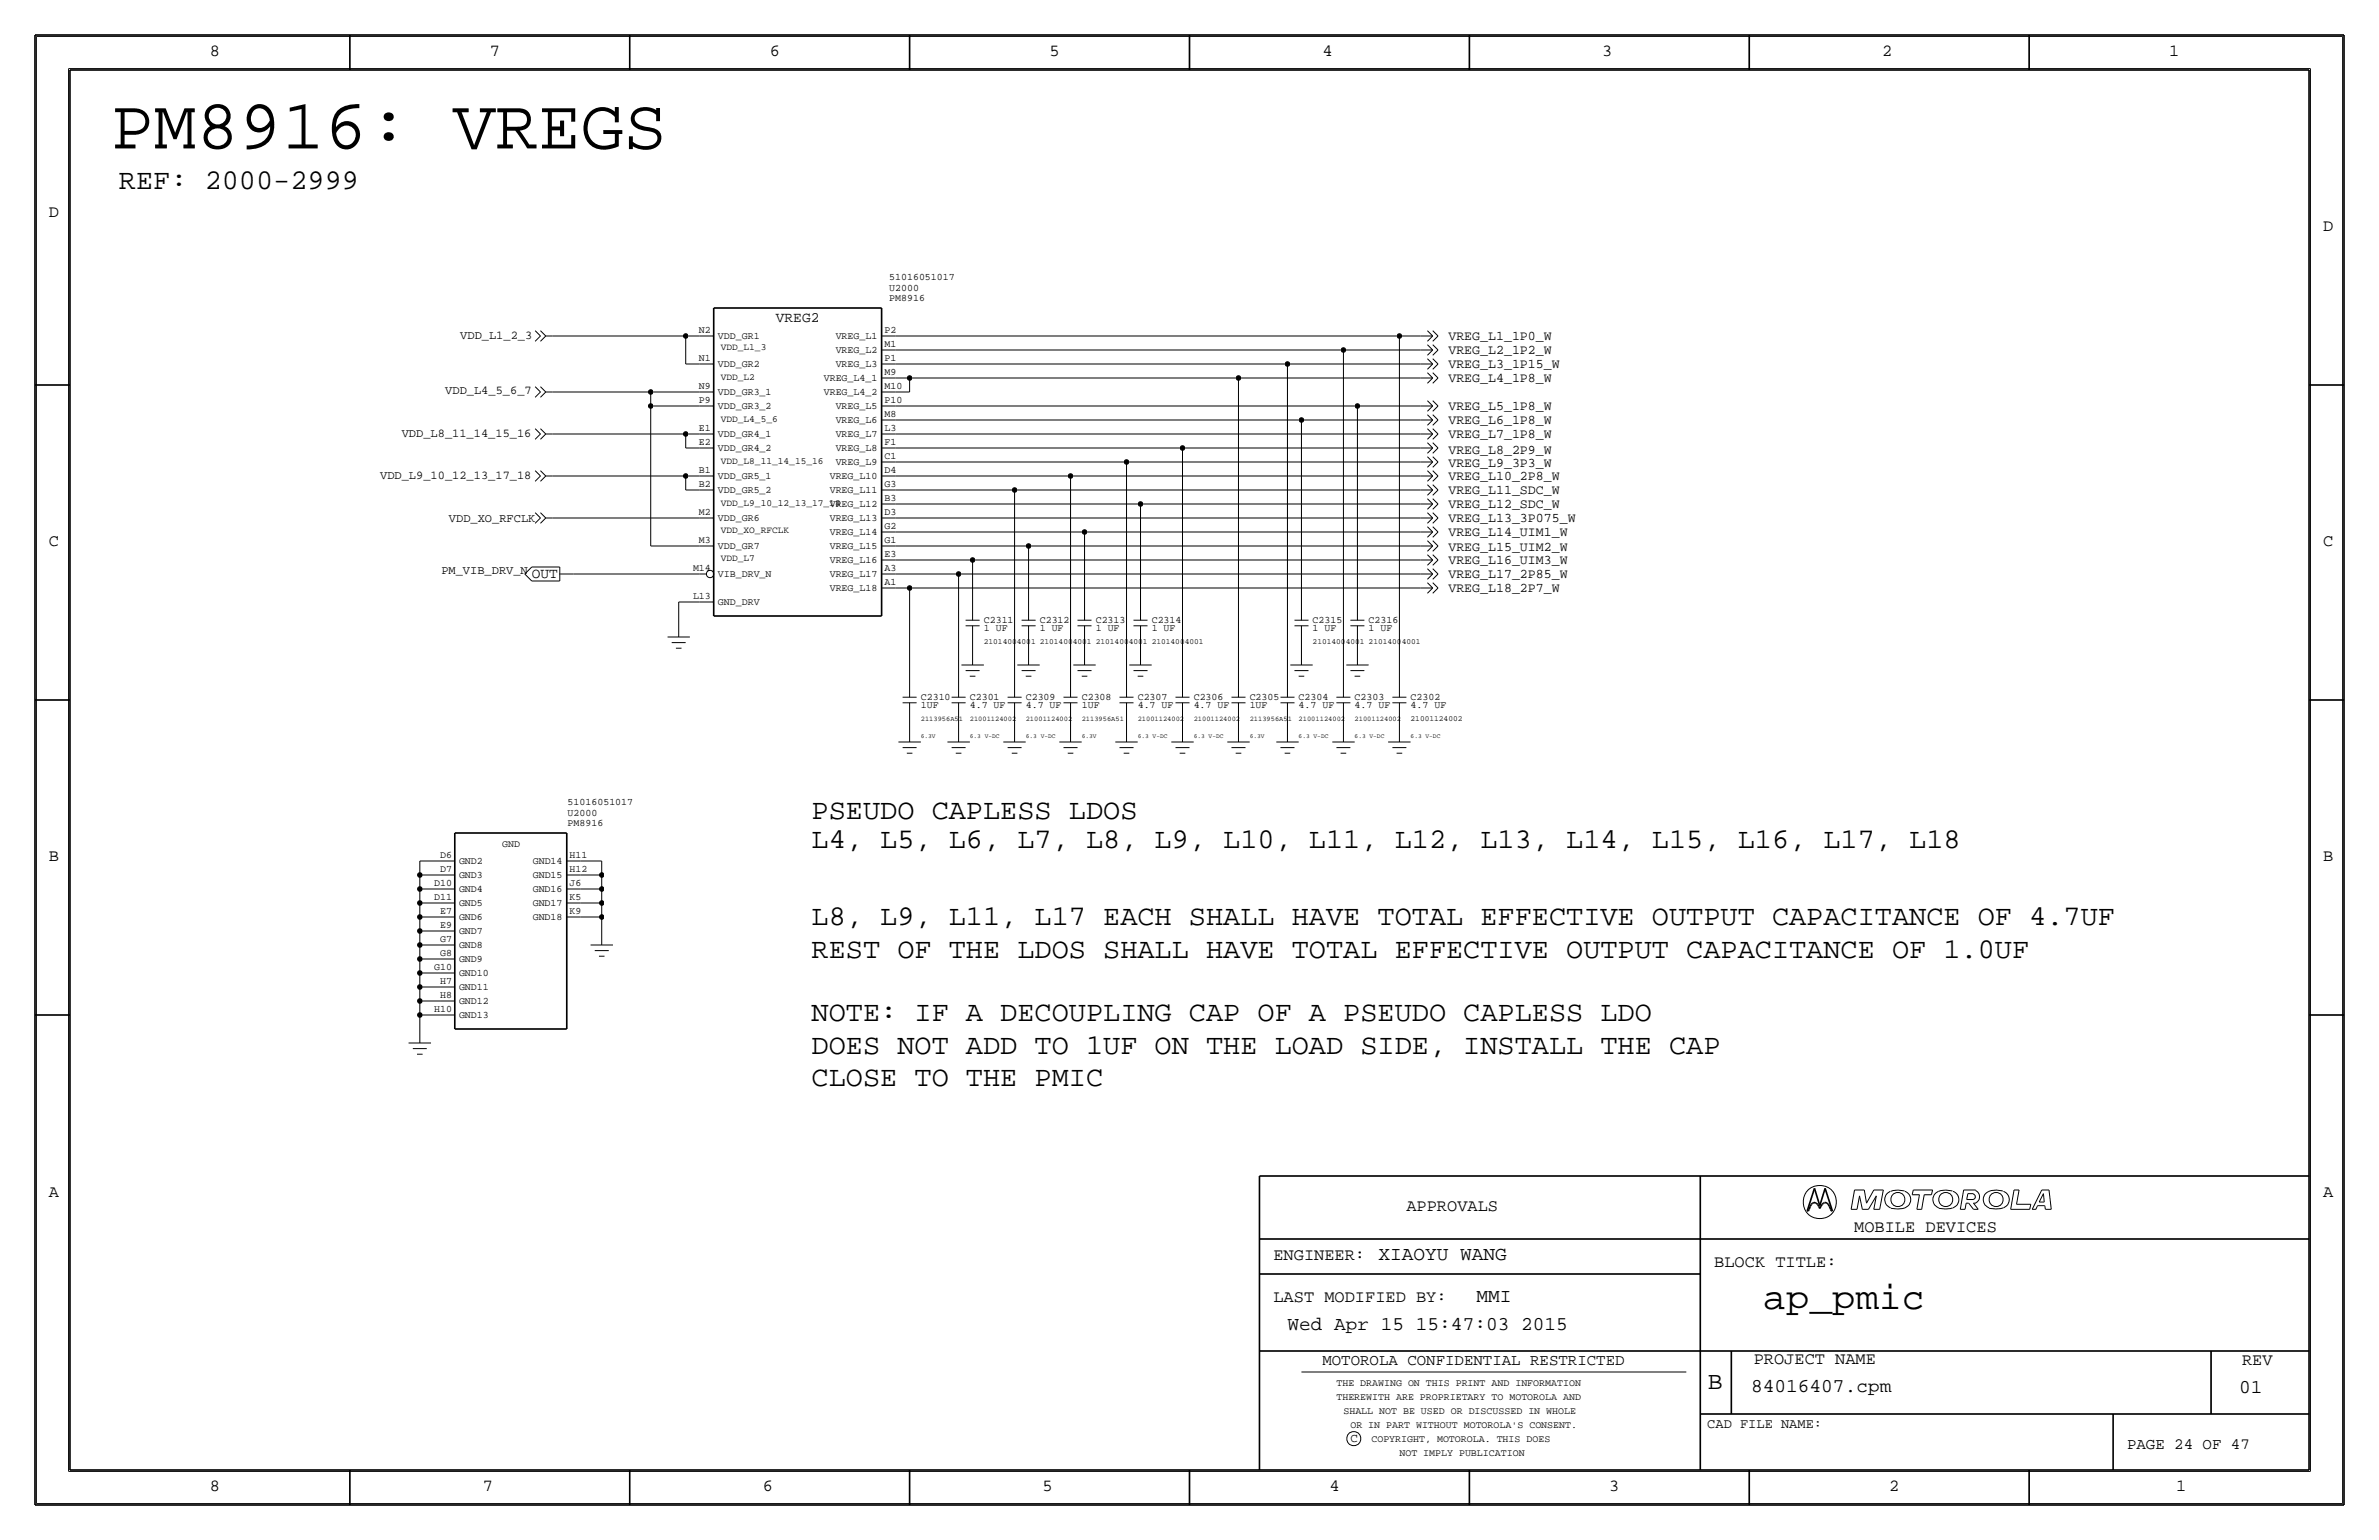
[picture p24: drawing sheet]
<svg xmlns="http://www.w3.org/2000/svg" width="432mm" height="279mm" viewBox="0 0 432 279" stroke-linecap="round" stroke-linejoin="round" font-family="sans-serif">
<defs><g id="words">
<text font-size="12.9" x="20.1" y="26.9">PM8916: VREGS</text>
<text font-size="7" x="320" y="237.5">ap_pmic</text>
<g font-size="5.2">
<text x="21.6" y="34.3">REF: 2000-2999</text>
<text x="147.3" y="148.6">PSEUDO CAPLESS LDOS</text>
<text x="147.3" y="153.9">L4, L5, L6, L7, L8, L9, L10, L11, L12, L13, L14, L15, L16, L17, L18</text>
<text x="147.3" y="167.9">L8, L9, L11, L17 EACH SHALL HAVE TOTAL EFFECTIVE OUTPUT CAPACITANCE OF 4.7UF</text>
<text x="147.3" y="173.8">REST OF THE LDOS SHALL HAVE TOTAL EFFECTIVE OUTPUT CAPACITANCE OF 1.0UF</text>
<text x="147.3" y="185.3">NOTE: IF A DECOUPLING CAP OF A PSEUDO CAPLESS LDO</text>
<text x="147.3" y="191.3">DOES NOT ADD TO 1UF ON THE LOAD SIDE, INSTALL THE CAP</text>
<text x="147.3" y="197">CLOSE TO THE PMIC</text>
</g>
<text font-size="4.5" x="310" y="252.1">B</text>
<g font-size="3.5">
<text x="250.2" y="228.6">XIAOYU WANG</text>
<text x="268" y="236.2">MMI</text>
<text x="233.7" y="241.3">Wed Apr 15 15:47:03 2015</text>
<text x="317.9" y="252.6">84016407.cpm</text>
<text x="406.4" y="252.7">01</text>
</g>
<g font-size="3.1">
<text x="38.1" y="10.2">8</text>
<text x="88.9" y="10.2">7</text>
<text x="139.7" y="10.2">6</text>
<text x="190.5" y="10.2">5</text>
<text x="240" y="10.2">4</text>
<text x="290.8" y="10.2">3</text>
<text x="341.6" y="10.2">2</text>
<text x="393.7" y="10.2">1</text>
<text x="8.9" y="39.4">D</text>
<text x="421.6" y="41.9">D</text>
<text x="8.9" y="99.1">C</text>
<text x="421.6" y="99.1">C</text>
<text x="8.9" y="156.2">B</text>
<text x="421.6" y="156.2">B</text>
<text x="8.9" y="217.2">A</text>
<text x="255.3" y="219.7">APPROVALS</text>
<text x="421.6" y="217.2">A</text>
<text x="336.5" y="223.5">MOBILE DEVICES</text>
<text x="231.1" y="228.6">ENGINEER:</text>
<text x="311.2" y="229.9">BLOCK TITLE:</text>
<text x="231.1" y="236.2">LAST MODIFIED BY:</text>
<text x="318.3" y="247.5">PROJECT NAME</text>
<text x="407" y="247.6">REV</text>
<text x="38.1" y="270.5">8</text>
<text x="87.6" y="270.5">7</text>
<text x="138.4" y="270.5">6</text>
<text x="189.2" y="270.5">5</text>
<text x="241.3" y="270.5">4</text>
<text x="292.1" y="270.5">3</text>
<text x="342.9" y="270.5">2</text>
<text x="395" y="270.5">1</text>
</g>
<g font-size="2.9">
<text x="240" y="247.6">MOTOROLA CONFIDENTIAL RESTRICTED</text>
<text x="386.1" y="262.9">PAGE 24 OF 47</text>
</g>
<g font-size="2.6">
<text x="140.8" y="58.4">VREG2</text>
<text x="96.5" y="105">OUT</text>
</g>
<text font-size="2.5" x="309.9" y="259.1">CAD FILE NAME:</text>
<g font-size="2.4">
<text x="262.9" y="61.7">VREG_L1_1P0_W</text>
<text x="262.9" y="64.3">VREG_L2_1P2_W</text>
<text x="262.9" y="69.3">VREG_L4_1P8_W</text>
<text x="262.9" y="66.8">VREG_L3_1P15_W</text>
<text x="262.9" y="74.4">VREG_L5_1P8_W</text>
<text x="262.9" y="77">VREG_L6_1P8_W</text>
<text x="262.9" y="82.4">VREG_L8_2P9_W</text>
<text x="262.9" y="79.5">VREG_L7_1P8_W</text>
<text x="262.9" y="84.7">VREG_L9_3P3_W</text>
<text x="262.9" y="87.1">VREG_L10_2P8_W</text>
<text x="262.9" y="89.7">VREG_L11_SDC_W</text>
<text x="262.9" y="94.7">VREG_L13_3P075_W</text>
<text x="262.9" y="92.2">VREG_L12_SDC_W</text>
<text x="262.9" y="97.3">VREG_L14_UIM1_W</text>
<text x="262.9" y="100">VREG_L15_UIM2_W</text>
<text x="262.9" y="107.4">VREG_L18_2P7_W</text>
<text x="262.9" y="102.4">VREG_L16_UIM3_W</text>
<text x="262.9" y="104.9">VREG_L17_2P85_W</text>
</g>
<text font-size="2.3" x="245.1" y="261.6">C</text>
<g font-size="2.2">
<text x="83.5" y="61.5">VDD_L1_2_3</text>
<text x="80.8" y="71.5">VDD_L4_5_6_7</text>
<text x="72.9" y="79.2">VDD_L8_11_14_15_16</text>
<text x="69" y="86.8">VDD_L9_10_12_13_17_18</text>
<text x="81.5" y="94.7">VDD_XO_RFCLK</text>
<text x="80.1" y="104.1">PM_VIB_DRV_N</text>
</g>
<g font-size="1.8">
<text x="161.4" y="50.8">51016051017</text>
<text x="161.4" y="52.7">U2000</text>
<text x="161.4" y="54.6">PM8916</text>
<text x="126.9" y="65.5">N1</text>
<text x="126.9" y="60.4">N2</text>
<text x="130.3" y="61.6">VDD_GR1</text>
<text x="151.7" y="61.6">VREG_L1</text>
<text x="151.7" y="64.1">VREG_L2</text>
<text x="160.5" y="65.5">P1</text>
<text x="160.5" y="63">M1</text>
<text x="160.5" y="60.4">P2</text>
<text x="126.9" y="70.6">N9</text>
<text x="130.3" y="71.7">VDD_GR3_1</text>
<text x="130.3" y="66.7">VDD_GR2</text>
<text x="149.5" y="69.2">VREG_L4_1</text>
<text x="149.5" y="71.7">VREG_L4_2</text>
<text x="151.7" y="66.6">VREG_L3</text>
<text x="160.5" y="70.6">M10</text>
<text x="160.5" y="68.1">M9</text>
<text x="126.9" y="73.1">P9</text>
<text x="130.3" y="74.3">VDD_GR3_2</text>
<text x="151.7" y="74.3">VREG_L5</text>
<text x="151.7" y="76.8">VREG_L6</text>
<text x="160.5" y="75.7">M8</text>
<text x="160.5" y="73.1">P10</text>
<text x="126.9" y="80.8">E2</text>
<text x="126.9" y="78.2">E1</text>
<text x="130.3" y="79.3">VDD_GR4_1</text>
<text x="130.3" y="81.9">VDD_GR4_2</text>
<text x="151.7" y="81.9">VREG_L8</text>
<text x="151.7" y="79.3">VREG_L7</text>
<text x="160.5" y="83.3">C1</text>
<text x="160.5" y="80.8">F1</text>
<text x="160.5" y="78.2">L3</text>
<text x="126.9" y="88.4">B2</text>
<text x="126.9" y="85.8">B1</text>
<text x="130.3" y="87">VDD_GR5_1</text>
<text x="130.3" y="89.5">VDD_GR5_2</text>
<text x="150.6" y="87">VREG_L10</text>
<text x="150.6" y="89.5">VREG_L11</text>
<text x="151.7" y="84.4">VREG_L9</text>
<text x="160.5" y="88.4">G3</text>
<text x="160.5" y="85.8">D4</text>
<text x="126.9" y="93.5">M2</text>
<text x="130.3" y="94.6">VDD_GR6</text>
<text x="150.6" y="94.6">VREG_L13</text>
<text x="150.6" y="92">VREG_L12</text>
<text x="160.5" y="96">G2</text>
<text x="160.5" y="93.5">D3</text>
<text x="160.5" y="90.9">B3</text>
<text x="126.9" y="98.5">M3</text>
<text x="130.3" y="99.7">VDD_GR7</text>
<text x="150.6" y="99.7">VREG_L15</text>
<text x="150.6" y="97.1">VREG_L14</text>
<text x="160.5" y="101.1">E3</text>
<text x="160.5" y="98.5">G1</text>
<text x="125.8" y="103.6">M14</text>
<text x="130.3" y="104.7">VIB_DRV_N</text>
<text x="150.6" y="102.2">VREG_L16</text>
<text x="150.6" y="104.7">VREG_L17</text>
<text x="150.6" y="107.3">VREG_L18</text>
<text x="160.5" y="106.2">A1</text>
<text x="160.5" y="103.6">A3</text>
<text x="125.8" y="108.7">L13</text>
<text x="130.3" y="109.8">GND_DRV</text>
<text x="178.6" y="113">C2311</text>
<text x="188.7" y="113">C2312</text>
<text x="198.9" y="113">C2313</text>
<text x="209" y="113">C2314</text>
<text x="238.3" y="113">C2315</text>
<text x="248.4" y="113">C2316</text>
<text x="178.6" y="114.6">1 UF</text>
<text x="188.7" y="114.6">1 UF</text>
<text x="198.9" y="114.6">1 UF</text>
<text x="209" y="114.6">1 UF</text>
<text x="238.3" y="114.6">1 UF</text>
<text x="248.4" y="114.6">1 UF</text>
<text x="167.1" y="127">C2310</text>
<text x="167.1" y="128.5">1UF</text>
<text x="176" y="127">C2301</text>
<text x="176" y="128.5">4.7 UF</text>
<text x="186.2" y="127">C2309</text>
<text x="186.2" y="128.5">4.7 UF</text>
<text x="196.3" y="128.5">1UF</text>
<text x="196.3" y="127">C2308</text>
<text x="206.5" y="128.5">4.7 UF</text>
<text x="206.5" y="127">C2307</text>
<text x="216.7" y="128.5">4.7 UF</text>
<text x="216.7" y="127">C2306</text>
<text x="226.8" y="128.5">1UF</text>
<text x="226.8" y="127">C2305</text>
<text x="235.7" y="128.5">4.7 UF</text>
<text x="235.7" y="127">C2304</text>
<text x="245.9" y="128.5">4.7 UF</text>
<text x="245.9" y="127">C2303</text>
<text x="256" y="128.5">4.7 UF</text>
<text x="256" y="127">C2302</text>
<text x="103" y="146">51016051017</text>
<text x="103" y="149.8">PM8916</text>
<text x="103" y="148">U2000</text>
<text x="79.9" y="155.7">D6</text>
<text x="91.1" y="153.7">GND</text>
<text x="103.4" y="155.7">H11</text>
<text x="78.8" y="160.8">D10</text>
<text x="79.9" y="158.2">D7</text>
<text x="83.3" y="159.4">GND3</text>
<text x="83.3" y="161.9">GND4</text>
<text x="83.3" y="156.8">GND2</text>
<text x="96.7" y="161.9">GND16</text>
<text x="96.7" y="159.4">GND15</text>
<text x="96.7" y="156.8">GND14</text>
<text x="103.4" y="160.8">J6</text>
<text x="103.4" y="158.2">H12</text>
<text x="78.8" y="163.3">D11</text>
<text x="79.9" y="165.9">E7</text>
<text x="83.3" y="167">GND6</text>
<text x="83.3" y="164.4">GND5</text>
<text x="96.7" y="164.4">GND17</text>
<text x="96.7" y="167">GND18</text>
<text x="103.4" y="165.9">K9</text>
<text x="103.4" y="163.3">K5</text>
<text x="79.9" y="173.5">G8</text>
<text x="79.9" y="170.9">G7</text>
<text x="79.9" y="168.4">E9</text>
<text x="83.3" y="169.5">GND7</text>
<text x="83.3" y="172.1">GND8</text>
<text x="78.8" y="176">G10</text>
<text x="79.9" y="178.6">H7</text>
<text x="83.3" y="179.7">GND11</text>
<text x="83.3" y="174.6">GND9</text>
<text x="83.3" y="177.1">GND10</text>
<text x="78.8" y="183.6">H10</text>
<text x="79.9" y="181.1">H8</text>
<text x="83.3" y="182.2">GND12</text>
<text x="83.3" y="184.8">GND13</text>
<text x="242.6" y="251.5">THE DRAWING ON THIS PRINT AND INFORMATION</text>
<text x="242.6" y="254">THEREWITH ARE PROPRIETARY TO MOTOROLA AND</text>
<text x="243.8" y="256.5">SHALL NOT BE USED OR DISCUSSED IN WHOLE</text>
<text x="245.1" y="259.1">OR IN PART WITHOUT MOTOROLA'S CONSENT.</text>
<text x="248.9" y="261.6">COPYRIGHT, MOTOROLA. THIS DOES</text>
<text x="254" y="264.2">NOT IMPLY PUBLICATION</text>
</g>
<g font-size="1.7">
<text x="130.8" y="63.5">VDD_L1_3</text>
<text x="130.8" y="68.9">VDD_L2</text>
<text x="130.8" y="76.6">VDD_L4_5_6</text>
<text x="130.8" y="84.2">VDD_L8_11_14_15_16</text>
<text x="130.8" y="91.8">VDD_L9_10_12_13_17_18</text>
<text x="130.8" y="96.7">VDD_XO_RFCLK</text>
<text x="130.8" y="101.8">VDD_L7</text>
</g>
<g font-size="1.4">
<text x="178.6" y="116.8">21014004001</text>
<text x="188.7" y="116.8">21014004001</text>
<text x="198.9" y="116.8">21014004001</text>
<text x="209" y="116.8">21014004001</text>
<text x="238.3" y="116.8">21014004001</text>
<text x="248.4" y="116.8">21014004001</text>
<text x="256" y="130.8">21001124002</text>
</g>
<g font-size="1.3">
<text x="167.1" y="130.8">2113956A51</text>
<text x="176" y="130.8">21001124002</text>
<text x="186.2" y="130.8">21001124002</text>
<text x="196.3" y="130.8">2113956A51</text>
<text x="206.5" y="130.8">21001124002</text>
<text x="216.7" y="130.8">21001124002</text>
<text x="226.8" y="130.8">2113956A51</text>
<text x="235.7" y="130.8">21001124002</text>
<text x="245.9" y="130.8">21001124002</text>
</g>
<g font-size="1.1">
<text x="167.1" y="133.9">6.3V</text>
<text x="176" y="133.9">6.3 V-DC</text>
<text x="186.2" y="133.9">6.3 V-DC</text>
<text x="196.3" y="133.9">6.3V</text>
<text x="206.5" y="133.9">6.3 V-DC</text>
<text x="216.7" y="133.9">6.3 V-DC</text>
<text x="226.8" y="133.9">6.3V</text>
<text x="235.7" y="133.9">6.3 V-DC</text>
<text x="245.9" y="133.9">6.3 V-DC</text>
<text x="256" y="133.9">6.3 V-DC</text>
</g>
</g></defs>
<g fill="none" stroke="#000" stroke-width=".18">
<path d="M6.6 6.6h418.6zM6.6 6.6v266.2zM12.4 12.4v254.6zM12.4 12.4h407zM419.4 12.4v254.6zM425.2 6.6v266.2zM97.1 60l1 1zM98.1 60l1 1zM259.1 60l.9 1zM260 60l1 1zM97.1 77.8l1 .9zM97.1 70.2l1 .9z"/>
<path d="M98.1 78.7l-1 1zM98.1 77.8l1 .9zM98.1 71.1l-1 1zM98.1 70.2l1 .9zM98.1 61l-1 .9zM99.1 78.7l-1 1zM99.1 78.7h1.2zM99.1 71.1l-1 1zM99.1 71.1h1.2zM99.1 61l-1 .9zM99.1 61h1.2zM100.3 71.1h17.8z"/>
<path d="M100.3 78.7h24.2zM100.3 61h24.2zM118.1 73.7v25.4zM118.1 73.7h8.9zM118.1 71.1v2.6zM118.1 71.1h8.9zM124.5 78.7h2.5zM124.5 78.7v2.6zM124.5 66h2.5zM124.5 61v5zM124.5 61h2.5zM127 78.7h2.5z"/>
<path d="M127 71.1h2.5zM127 73.7h2.5zM127 66h2.5zM127 61h2.5zM160 78.7h2.6zM160 76.2h2.6zM160 71.1h2.6zM160 73.7h2.6zM160 68.6h2.6zM160 66h2.6zM160 61h2.6zM160 63.5h2.6z"/>
<path d="M162.6 61h91.4zM162.6 78.7h95.2zM162.6 73.7h83.8zM162.6 66h71.1zM162.6 63.5h81.2zM162.6 68.6h2.5zM162.6 76.2h73.6zM162.6 71.1h2.5zM165.1 68.6h59.7zM165.1 68.6v2.5zM224.8 68.6h33zM224.8 68.6v53.3z"/>
<path d="M233.7 66h24.1zM233.7 66v55.9zM236.2 76.2h21.6zM236.2 76.2v31.7zM243.8 63.5h14zM243.8 63.5v58.4zM246.4 73.7h11.4zM246.4 73.7v34.2zM254 61h3.8zM254 61v60.9zM257.8 78.7h2.2zM257.8 76.2h2.2z"/>
<path d="M257.8 73.7h2.2zM257.8 68.6h2.2zM257.8 66h2.2zM257.8 63.5h2.2zM257.8 61h2.2zM259.1 77.8l.9 .9zM259.1 75.2l.9 1zM259.1 72.7l.9 1zM259.1 67.6l.9 1zM259.1 65.1l.9 .9zM259.1 62.5l.9 1zM259.1 79.7l.9-1z"/>
<path d="M259.1 77.2l.9-1zM259.1 74.6l.9-.9zM259.1 69.5l.9-.9zM259.1 67l.9-1zM259.1 64.5l.9-1zM259.1 61.9l.9-.9zM260 79.7l1-1zM260 77.2l1-1zM260 74.6l1-.9zM260 69.5l1-.9zM260 67l1-1zM260 64.5l1-1z"/>
<path d="M260 61.9l1-.9zM260 77.8l1 .9zM260 75.2l1 1zM260 72.7l1 1zM260 67.6l1 1zM260 65.1l1 .9zM260 62.5l1 1zM97.1 93l1 1zM97.1 85.4l1 1zM98.1 94l-1 .9zM98.1 93l1 1zM98.1 86.4l-1 .9z"/>
<path d="M98.1 85.4l1 1zM99.1 94l-1 .9zM99.1 94h1.2zM99.1 86.4l-1 .9zM99.1 86.4h1.2zM100.3 86.4h24.2zM100.3 94h26.7zM118.1 99.1h8.9zM124.5 81.3h2.5zM124.5 88.9h2.5zM124.5 86.4v2.5zM124.5 86.4h2.5z"/>
<path d="M127 99.1h2.5zM127 86.4h2.5zM127 88.9h2.5zM127 94h2.5zM127 81.3h2.5zM160 99.1h2.6zM160 96.5h2.6zM160 91.4h2.6zM160 94h2.6zM160 88.9h2.6zM160 86.4h2.6zM160 83.8h2.6z"/>
<path d="M160 81.3h2.6zM162.6 86.4h31.7zM162.6 81.3h52zM162.6 83.8h41.9zM162.6 96.5h34.2zM162.6 94h95.2zM162.6 91.4h44.4zM162.6 99.1h24.1zM162.6 88.9h21.5zM184.1 88.9h73.7zM184.1 88.9v33zM186.7 99.1h71.1z"/>
<path d="M186.7 99.1v8.8zM194.3 86.4v35.5zM194.3 86.4h63.5zM196.8 96.5h61zM196.8 96.5v11.4zM204.5 83.8h53.3zM204.5 83.8v38.1zM207 91.4h50.8zM207 91.4v16.5zM214.6 81.3h43.2zM214.6 81.3v40.6zM257.8 91.4h2.2z"/>
<path d="M257.8 83.8h2.2zM257.8 81.3h2.2zM257.8 88.9h2.2zM257.8 86.4h2.2zM257.8 99.1h2.2zM257.8 96.5h2.2zM257.8 94h2.2zM259.1 90.5l.9 .9zM259.1 82.9l.9 .9zM259.1 80.3l.9 1zM259.1 87.9l.9 1zM259.1 85.4l.9 1z"/>
<path d="M259.1 98.1l.9 1zM259.1 95.6l.9 .9zM259.1 93l.9 1zM259.1 92.4l.9-1zM259.1 84.8l.9-1zM259.1 82.2l.9-.9zM259.1 89.9l.9-1zM259.1 87.3l.9-.9zM259.1 97.5l.9-1zM259.1 94.9l.9-.9zM260 92.4l1-1zM260 84.8l1-1z"/>
<path d="M260 82.2l1-.9zM260 89.9l1-1zM260 87.3l1-.9zM260 97.5l1-1zM260 94.9l1-.9zM260 90.5l1 .9zM260 82.9l1 .9zM260 80.3l1 1zM260 87.9l1 1zM260 85.4l1 1zM260 98.1l1 1zM260 95.6l1 .9z"/>
<path d="M260 93l1 1zM95.2 104.1l1.3 1.3zM96.5 102.9h5.1zM96.5 105.4h5.1zM96.5 102.9l-1.2 1.2zM101.6 104.1h2.5zM101.6 102.9v2.5zM104.1 104.1h22.9zM121.2 115.6h4zM121.9 116.6h2.6zM122.7 117.6h1zM123.2 109.2h3.8z"/>
<path d="M123.2 109.2v3.8zM123.2 113v2.6zM127 109.2h2.5zM127 104.1h1.3zM160 104.1h2.6zM160 106.7h2.6zM160 101.6h2.6zM162.6 106.7h2.5zM162.6 104.1h11.4zM162.6 101.6h13.9zM165.1 106.7h92.7zM165.1 106.7v15.2z"/>
<path d="M174 104.1h83.8zM174 104.1v17.8zM175.3 113.5h2.5zM175.3 112.5h2.5zM176.5 101.6h81.3zM176.5 101.6v6.3zM176.5 118.1v2.6zM176.5 113.5v4.6zM176.5 107.9v4.6zM185.4 113.5h2.6zM185.4 112.5h2.6zM186.7 118.1v2.6z"/>
<path d="M186.7 113.5v4.6zM186.7 107.9v4.6zM195.6 112.5h2.5zM195.6 113.5h2.5zM196.8 118.1v2.6zM196.8 113.5v4.6zM196.8 107.9v4.6zM205.7 113.5h2.6zM205.7 112.5h2.6zM207 118.1v2.6zM207 113.5v4.6zM207 107.9v4.6z"/>
<path d="M234.9 113.5h2.6zM235 112.5h2.5zM236.2 118.1v2.6zM236.2 113.5v4.6zM236.2 107.9v4.6zM245.1 113.5h2.5zM245.1 112.5h2.5zM246.4 118.1v2.6zM246.4 113.5v4.6zM246.4 107.9v4.6zM257.8 106.7h2.2zM257.8 104.1h2.2z"/>
<path d="M257.8 101.6h2.2zM259.1 105.7l.9 1zM259.1 103.2l.9 .9zM259.1 100.6l.9 1zM259.1 107.6l.9-.9zM259.1 105.1l.9-1zM259.1 102.6l.9-1zM259.1 100l.9-.9zM260 107.6l1-.9zM260 105.1l1-1zM260 102.6l1-1zM260 100l1-.9z"/>
<path d="M260 105.7l1 1zM260 103.2l1 .9zM260 100.6l1 1zM163.1 134.6h4zM163.8 127.5h2.6zM163.8 135.6h2.6zM163.8 126.5h2.6zM164.6 136.7h1zM165.1 132.1v2.5zM165.1 127.5v4.6zM165.1 121.9v4.6zM172 134.6h4z"/>
<path d="M172.7 135.6h2.6zM172.7 126.5h2.6zM172.7 127.5h2.6zM173.5 136.7h1zM174 132.1v2.5zM174 127.5v4.6zM174 121.9v4.6zM174.5 120.7h4.1zM175.3 121.7h2.5zM176 122.7h1zM182.1 134.6h4.1zM182.9 135.6h2.5z"/>
<path d="M182.9 126.5h2.5zM182.9 127.5h2.5zM183.6 136.7h1.1zM184.1 132.1v2.5zM184.1 127.5v4.6zM184.1 121.9v4.6zM184.7 120.7h4zM185.4 121.7h2.6zM186.2 122.7h1zM192.3 134.6h4zM193 127.5h2.6zM193 135.6h2.6z"/>
<path d="M193 126.5h2.6zM193.8 136.7h1zM194.3 132.1v2.5zM194.3 127.5v4.6zM194.3 121.9v4.6zM194.8 120.7h4.1zM195.6 121.7h2.5zM196.3 122.7h1.1zM202.4 134.6h4.1zM203.2 127.5h2.5zM203.2 135.6h2.5zM203.2 126.5h2.5z"/>
<path d="M204 136.7h1zM204.5 132.1v2.5zM204.5 127.5v4.6zM204.5 121.9v4.6zM205 120.7h4zM205.7 121.7h2.6zM206.5 122.7h1zM212.6 134.6h4.1zM213.4 127.5h2.5zM213.4 135.6h2.5zM213.4 126.5h2.5zM214.1 136.7h1z"/>
<path d="M214.6 132.1v2.5zM214.6 127.5v4.6zM214.6 121.9v4.6zM222.8 134.6h4zM223.5 127.5h2.6zM223.5 135.6h2.6zM223.5 126.5h2.6zM224.3 136.7h1zM224.8 132.1v2.5zM224.8 127.5v4.6zM224.8 121.9v4.6zM231.6 134.6h4.1z"/>
<path d="M232.4 127.5h2.5zM232.4 126.5h2.5zM232.4 135.6h2.5zM233.2 136.7h1zM233.7 127.5v4.6zM233.7 121.9v4.6zM233.7 132.1v2.5zM234.2 120.7h4.1zM235 121.7h2.5zM235.7 122.7h1zM241.8 134.6h4.1zM242.6 127.5h2.5z"/>
<path d="M242.6 126.5h2.5zM242.6 135.6h2.5zM243.3 136.7h1zM243.8 127.5v4.6zM243.8 121.9v4.6zM243.8 132.1v2.5zM244.3 120.7h4.1zM245.1 121.7h2.5zM245.9 122.7h1zM252 134.6h4zM252.7 126.5h2.6zM252.7 135.6h2.6z"/>
<path d="M252.7 127.5h2.6zM253.5 136.7h1zM254 127.5v4.6zM254 121.9v4.6zM254 132.1v2.5zM76.2 158.8v2.5zM76.2 156.2v2.6zM76.2 156.2h3.8zM76.2 158.8h3.8zM80 156.2h2.6zM80 158.8h2.6zM102.9 156.2h2.5z"/>
<path d="M102.9 158.8h2.5zM105.4 158.8h3.8zM105.4 156.2h3.8zM109.2 158.8v2.5zM109.2 156.2v2.6zM76.2 179.1v2.5zM76.2 176.5v2.6zM76.2 174v2.5zM76.2 171.5v2.5zM76.2 168.9v2.5zM76.2 166.4v2.5zM76.2 163.8v2.6z"/>
<path d="M76.2 161.3v2.5zM76.2 161.3h3.8zM76.2 179.1h3.8zM76.2 176.5h3.8zM76.2 174h3.8zM76.2 171.4h3.8zM76.2 168.9h3.8zM76.2 166.4h3.8zM76.2 163.8h3.8zM80 176.5h2.6zM80 179.1h2.6zM80 174h2.6z"/>
<path d="M80 171.4h2.6zM80 168.9h2.6zM80 163.8h2.6zM80 166.4h2.6zM80 161.3h2.6zM102.9 166.4h2.5zM102.9 163.8h2.5zM102.9 161.3h2.5zM105.4 166.4h3.8zM105.4 163.8h3.8zM105.4 161.3h3.8zM107.2 171.4h4.1z"/>
<path d="M108 172.5h2.5zM108.7 173.5h1zM109.2 163.8v2.6zM109.2 166.4v2.5zM109.2 161.3v2.5zM109.2 168.9v2.5zM74.2 189.2h4zM74.9 190.2h2.6zM75.7 191.3h1zM76.2 181.6v2.5zM76.2 184.2v2.5zM76.2 186.7v2.5z"/>
<path d="M76.2 184.1h3.8zM76.2 181.6h3.8zM80 184.1h2.6zM80 181.6h2.6zM336 219.4h1.1zM336.6 215.9h1.8zM336.6 215.9l-.6 3.5zM337.5 217l-.4 2.4zM337.5 217l.5 2.4zM338 219.4h1.1zM338.4 215.9l.4 2.4zM340.1 219.4h1.1z"/>
<path d="M340.1 215.9h1.7zM340.1 215.9l-1.3 2.4zM340.6 217l-1.5 2.4zM340.6 217l-.5 2.4zM341.8 215.9l-.6 3.5zM343.1 216.2a1.6 1.6 0 0 0-1 1.5 1.6 1.6 0 0 0 1.1 1.5M345.7 216.1h-.2a4 4 0 0 0-2.3 .1M345.7 216.2a1.59 1.59 0 0 1 1.1 1.5 1.59 1.59 0 0 1-1.1 1.5 5.1 5.1 0 0 1-2.5 0M347.1 216.8h1.3zM347.3 215.9l-.2 .9zM347.3 215.9h3.5zM347.9 219.4h.9z"/>
<path d="M348.4 216.8l-.5 2.6zM349.2 216.8l-.4 2.6zM349.2 216.8h1.4zM350.8 215.9l-.2 .9zM354.4 216.1a3.1 3.1 0 0 0-3.3 .7 1.62 1.62 0 0 0 .8 2.4M354.4 219.2a5.1 5.1 0 0 1-2.5 0M354.5 216.2a1.59 1.59 0 0 1 1 1.5 1.59 1.59 0 0 1-1 1.5M355.8 219.4h.9zM356.4 215.9l-.6 3.5zM356.4 215.9h2.2zM356.9 218.3l-.2 1.1zM356.9 218.3h.4z"/>
<path d="M357 217.6h1.2zM357.2 216.6l-.2 1zM357.2 216.6h1zM357.3 218.3l.9 1.1zM358.1 216.7a.5 .5 0 0 1 .4 .4 .5 .5 0 0 1-.4 .5M358.2 219.4h.9zM358.2 218.3l.9 1.1zM358.2 218.3h.4zM358.5 216a1.24 1.24 0 0 1 .8 1.1 1.24 1.24 0 0 1-.8 1.2M363.5 216.1a3.1 3.1 0 0 0-3.3 .7 1.62 1.62 0 0 0 .8 2.4M363.6 219.2a5.1 5.1 0 0 1-2.6 0M363.6 216.2a1.59 1.59 0 0 1 1.1 1.5 1.59 1.59 0 0 1-1.1 1.5"/>
<path d="M364.9 219.4h3.5zM365.6 215.9l-.7 3.5zM365.6 215.9h.9zM366 218.5h2.6zM366.5 215.9l-.5 2.6zM368.6 218.5l-.2 .9zM368.9 219.4h.6zM369.8 218.7h1.3zM369.8 218.7l-.3 .7zM370.1 218.1h.9zM370.6 215.9l-1.7 3.5zM370.6 215.9h1.3z"/>
<path d="M370.9 216.6l-.8 1.5zM370.9 216.6l.1 1.5zM371.1 218.7l.1 .7zM371.2 219.4h1.1zM371.9 215.9l.4 3.5zM236.2 248.9h69.9zM6.6 272.8h418.6zM12.4 267h407z"/>
<circle cx="128.9" cy="104.1" r=".67"/>
<circle cx="330.3" cy="218.1" r="3"/>
<circle cx="344.5" cy="217.6" r="1.28"/>
<circle cx="353.2" cy="217.6" r="1.28"/>
<circle cx="362.3" cy="217.6" r="1.28"/>
<circle cx="245.7" cy="261" r="1.28"/>
</g>
<g fill="#000" stroke="#000" stroke-width=".18">
<circle cx="118.1" cy="73.7" r=".41"/>
<circle cx="118.1" cy="71.1" r=".41"/>
<circle cx="124.5" cy="61" r=".41"/>
<circle cx="124.5" cy="78.7" r=".41"/>
<circle cx="165.1" cy="68.6" r=".41"/>
<circle cx="224.8" cy="68.6" r=".41"/>
<circle cx="233.7" cy="66" r=".41"/>
<circle cx="236.2" cy="76.2" r=".41"/>
<circle cx="243.8" cy="63.5" r=".41"/>
<circle cx="246.4" cy="73.7" r=".41"/>
<circle cx="254" cy="61" r=".41"/>
<circle cx="124.5" cy="86.4" r=".41"/>
<circle cx="184.1" cy="88.9" r=".41"/>
<circle cx="186.7" cy="99.1" r=".41"/>
<circle cx="194.3" cy="86.4" r=".41"/>
<circle cx="196.8" cy="96.5" r=".41"/>
<circle cx="204.5" cy="83.8" r=".41"/>
<circle cx="207" cy="91.4" r=".41"/>
<circle cx="214.6" cy="81.3" r=".41"/>
<circle cx="165.1" cy="106.7" r=".41"/>
<circle cx="174" cy="104.1" r=".41"/>
<circle cx="176.5" cy="101.6" r=".41"/>
<circle cx="76.2" cy="158.8" r=".41"/>
<circle cx="109.2" cy="158.8" r=".41"/>
<circle cx="76.2" cy="161.3" r=".41"/>
<circle cx="76.2" cy="163.8" r=".41"/>
<circle cx="76.2" cy="166.4" r=".41"/>
<circle cx="76.2" cy="168.9" r=".41"/>
<circle cx="76.2" cy="174" r=".41"/>
<circle cx="76.2" cy="176.5" r=".41"/>
<circle cx="76.2" cy="179.1" r=".41"/>
<circle cx="76.2" cy="171.5" r=".41"/>
<circle cx="109.2" cy="161.3" r=".41"/>
<circle cx="109.2" cy="166.4" r=".41"/>
<circle cx="109.2" cy="163.8" r=".41"/>
<circle cx="76.2" cy="181.6" r=".41"/>
<circle cx="76.2" cy="184.2" r=".41"/>
</g>
<g fill="none" stroke="#000" stroke-width=".3">
<path d="M6.3 6.4v266.7zM6.4 6.4h419zM12.7 12.7h406.4zM12.7 12.7v254zM63.5 6.4v6.3zM114.3 6.4v6.3zM165.1 6.4v6.3zM215.9 6.3v6.4zM266.7 6.4v6.3zM317.5 6.4v6.3zM368.3 6.4v6.3zM419.1 12.7v254z"/>
<path d="M425.4 6.4v266.7zM129.5 55.9v55.9zM129.5 55.9h30.5zM160 55.9v55.9zM6.3 69.8h6.4zM419.1 69.8h6.3zM129.5 111.8h30.5zM6.3 127h6.4zM419.1 127h6.3zM82.5 151.1v35.6zM82.5 151.1h20.4zM102.9 151.1v35.6z"/>
<path d="M6.3 184.1h6.4zM82.6 186.7h20.3zM419.1 184.1h6.3zM228.6 213.4v53.3zM228.6 213.4h190.5zM308.6 213.4v53.3zM328 219.7h.2zM328.4 219.4l-.2 .3zM328.6 218.8l-.2 .6zM328.8 218.5l-.2 .3zM329 218.3l.2-.1zM329 218.3l-.2 .2z"/>
<path d="M329.2 218.2h.2zM329.3 215.6l-1.3 4.1zM329.3 215.6l1 3.1zM329.4 218.2l.2 .1zM329.6 218.3l.3 .2zM329.9 218.5l.2 .3zM330.1 218.8l.2 .5zM330.5 218.8l-.2 .5zM330.8 218.5l-.3 .3zM331 218.3l-.2 .2zM331 218.3l.2-.1zM331.2 218.2h.2z"/>
<path d="M331.3 215.6l1.3 4.1zM331.3 215.6l-1 3.1zM331.4 218.2l.2 .1zM331.6 218.3l.2 .2zM331.8 218.5l.2 .3zM332 218.8l.3 .6zM332.3 219.4l.1 .3zM332.4 219.7h.2zM228.6 231.1h80zM228.6 224.8h190.5zM228.6 245.1h190.5zM308.6 256.5h110.5z"/>
<path d="M314.2 245.1v11.4zM383.5 256.5v10.2zM401.3 245.1v11.4zM6.4 273h419zM12.7 266.7h406.4zM63.5 266.7v6.4zM114.3 266.7v6.4zM165.1 266.7v6.4zM215.9 266.7v6.3zM266.7 266.7v6.4zM317.5 266.7v6.4zM368.3 266.7v6.4z"/>
</g>
<use href="#words"/>
</svg>
